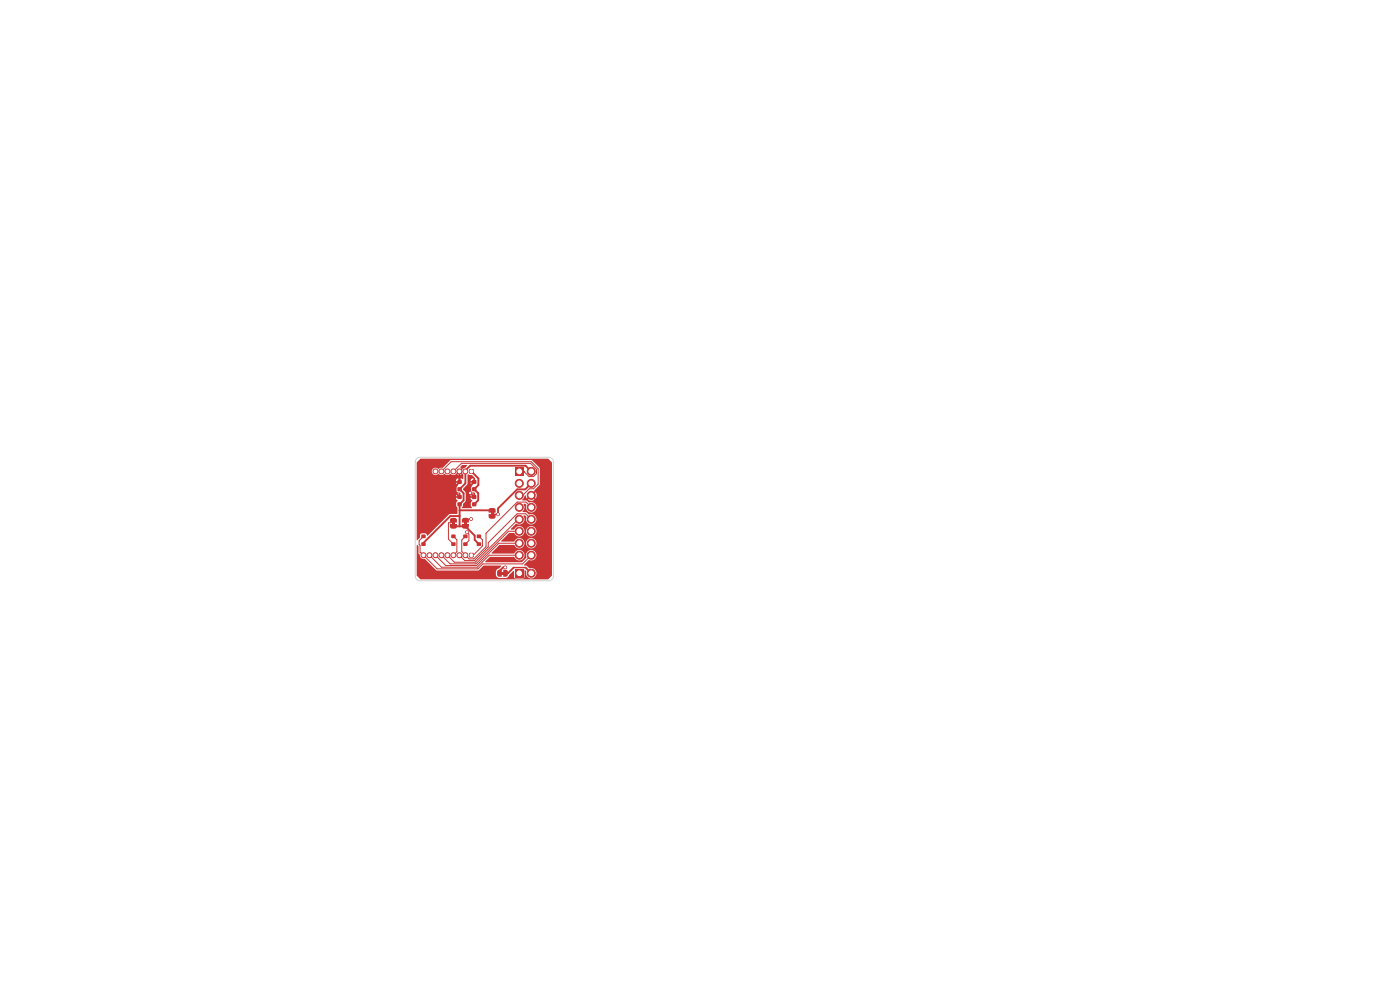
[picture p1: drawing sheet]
<svg xmlns="http://www.w3.org/2000/svg" width="297mm" height="210mm" viewBox="0 0 297 210" stroke-linecap="round" stroke-linejoin="round" font-family="sans-serif">
<g fill="#c83434">
<path d="M95.9 110.8h.6v.4h-.6z"/>
<path d="M98.4 110.8h.6v.4h-.6z"/>
<path d="M106.4 121.3h.4v.6h-.4z"/>
<path d="M104.1 108.7h.6v.4h-.6z"/>
<path d="M95.4 111.2h1.5v.6l-.4 .3h-.8l-.2-.3z"/>
<path d="M95.5 110l.4-.1h.7l.3 .3v.7h-1.5z"/>
<path d="M100.2 103.4h.8v.8h-.8z"/>
<path d="M100.2 101.8h.8v.8h-.8z"/>
<path d="M97.1 103.4h.8v.8h-.8z"/>
<path d="M97.1 101.8h.8v.8h-.8z"/>
<path d="M98 111.2h1.5l-.1 .6-.4 .3h-.7l-.3-.3z"/>
<path d="M98.1 110l.3-.1h.8l.2 .3 .1 .7h-1.5z"/>
<path d="M101.2 115.1h.8v.7h-.8z"/>
<path d="M101.2 113.4h.8v.7h-.8z"/>
<path d="M98.3 115.1h.8v.7h-.8z"/>
<path d="M98.3 113.4h.8v.7h-.8z"/>
<path d="M105.6 121l.8-.1v1.5l-.6-.1-.3-.3v-.7z"/>
<path d="M106.7 120.9h.7l.3 .3v.7l-.3 .4-.7 .1z"/>
<path d="M103.6 109.1h1.5v.6l-.4 .3h-.7l-.3-.3z"/>
<path d="M103.8 107.9l.3-.1h.7l.3 .3v.7h-1.5z"/>
<path d="M89.4 115.1h.9v.7h-.9z"/>
<path d="M89.4 113.4h.9v.7h-.9z"/>
<path d="M109.3 99.2h1.7v1.7h-1.7z"/>
</g>
<g fill="#c83434" stroke="#c83434" stroke-width=".21">
<circle cx="112.7" cy="100" r=".85"/>
<circle cx="110.2" cy="102.5" r=".85"/>
<circle cx="112.7" cy="102.5" r=".85"/>
<circle cx="110.2" cy="105.1" r=".85"/>
<circle cx="112.7" cy="105.1" r=".85"/>
<circle cx="110.2" cy="107.6" r=".85"/>
<circle cx="112.7" cy="107.6" r=".85"/>
<circle cx="110.2" cy="110.2" r=".85"/>
<circle cx="112.7" cy="110.2" r=".85"/>
<circle cx="110.2" cy="112.7" r=".85"/>
<circle cx="112.7" cy="112.7" r=".85"/>
<circle cx="110.2" cy="115.2" r=".85"/>
<circle cx="112.7" cy="115.2" r=".85"/>
<circle cx="110.2" cy="117.8" r=".85"/>
<circle cx="112.7" cy="117.8" r=".85"/>
</g>
<path d="M109.3 120.8h1.7v1.7h-1.7z" fill="#c83434"/>
<circle cx="112.7" cy="121.6" r=".85" fill="#c83434" stroke="#c83434" stroke-width=".21"/>
<g fill="#c83434">
<path d="M100.2 106.6h.8v.8h-.8z"/>
<path d="M100.2 105h.8v.8h-.8z"/>
<path d="M97.1 106.6h.8v.8h-.8z"/>
<path d="M97.1 105h.8v.8h-.8z"/>
<path d="M99.6 99.6h.8v.8h-.8z"/>
</g>
<g fill="#c83434" stroke="#c83434" stroke-width=".21">
<circle cx="98.7" cy="100" r=".52"/>
<circle cx="97.5" cy="100" r=".52"/>
<circle cx="96.2" cy="100" r=".52"/>
<circle cx="94.9" cy="100" r=".52"/>
<circle cx="93.7" cy="100" r=".52"/>
<circle cx="92.4" cy="100" r=".52"/>
</g>
<path d="M99.6 117.3h.8v.9h-.8z" fill="#c83434"/>
<g fill="#c83434" stroke="#c83434" stroke-width=".21">
<circle cx="98.7" cy="117.8" r=".52"/>
<circle cx="97.5" cy="117.8" r=".52"/>
<circle cx="96.2" cy="117.8" r=".52"/>
<circle cx="94.9" cy="117.8" r=".52"/>
<circle cx="93.7" cy="117.8" r=".52"/>
<circle cx="92.4" cy="117.8" r=".52"/>
<circle cx="91.1" cy="117.8" r=".52"/>
<circle cx="89.8" cy="117.8" r=".52"/>
</g>
<g fill="#c83434">
<path d="M95.8 115.1h.8v.7h-.8z"/>
<path d="M95.8 113.4h.8v.7h-.8z"/>
</g>
<g fill="#c83434" stroke="#c83434" stroke-width=".21">
<circle cx="99.8" cy="104.6" r=".3"/>
<circle cx="107.2" cy="120.4" r=".3"/>
<circle cx="105.6" cy="109.1" r=".3"/>
<circle cx="99.9" cy="110.1" r=".3"/>
<circle cx="99.1" cy="112.9" r=".3"/>
</g>
<g fill="none" stroke="#c83434" stroke-width=".4">
<path d="M96.2 111.7h2.5l2 1.9v.9l.9 .9M97.5 100v2.2M97.5 102.2h.1M97.5 109.5h-2l-5.7 5.7v.2M97.5 108.3h6.9M97.5 102.2l-.8 .9v1.5l.8 .8M100 100l1.5 1.5v1.4l-.9 .9 .8 .8v1.5l-.8 .9M100.6 102.2l-.8 .9v1.5l.8 .8M112.7 100l-1.2-1.2h-11.8l-1 1v2.7l-1.2 1.3 .8 .8v1.5l-.8 .9v4.7M112.7 102.5l-1.3 1.3h-1.7l-4.1 4.1v1.2M107.2 120.4h-.5l-.8 .7v.5M109 120.4l-1.2 1.2h-.6"/>
<path d="M111.5 120.4l1.2 1.2"/>
</g>
<path d="M105.6 109.1h-.8l-.4 .5M109 120.4h2.5" fill="none" stroke="#c83434" stroke-width=".3"/>
<g fill="none" stroke="#c83434" stroke-width=".21">
<path d="M89.8 113.8l-.9 .9v.8l.2 .2v1.5h.2l3.4 3.5h8.7l1-1.1h8.5l1.8-1.8M91.1 117.8l2.6 2.5h7.5l2.6-2.5h6.4M93.6 100l2.1-2.1h17l1.5 1.5v3.3l-1 1h-.9l-1.4 1.4h-.7M96.2 100l1.7-1.7h14.7l1.2 1.3v.9l-.6 .6h-1l-.9-1.1h-1.1M96.2 113.8l.7 .7v2.5l-.7 .8M96.2 110.4l-.6 .5h-.5v3.5l1.1 1M99.1 112.9l.4 .4v1.4l-.8 .7M99.9 110.1h-.9l-.3 .3M101.6 113.8l.7 .7v1.3l-1.9 2h-.4M110.2 110.2h-.3l-9.1 9.1h-4.4l-1.5-1.5M110.2 112.7h-2.3l-6.9 6.9h-5.5l-1.9-1.8M110.2 115.2h-4.4l-4.7 4.8h-6.5l-2.2-2.2"/>
<path d="M112.7 107.6l-1.1-1.1h-1.9l-6.6 6.6v2.9l-2.6 2.6h-1l-1.5-1.6v-2.5l.7-.7M112.7 110.2l-1.2-1.2h-1.8l-6.1 6.1v.9l-2.9 2.9h-2.1l-1.1-1.1"/>
</g>
<g fill="#c83434">
<path d="M89.2 97.3h27.1l.8 .8v24l-.8 .8h-27.1l-.8-.8 .1-6.5 .3 .2v1.5l.2 .3a.98 .98 0 0 0 1.1 1l2.6 2.4h8.7l1.2-1h3.6l.1 .1-.8 .7-.3 .4 .1 1 .6 .4 1.7-.1 1.3-1.4 .2 1.5 2 .1 .2-.2v-1.5l.1-.1a.71 .71 0 0 1 .2 1 1.12 1.12 0 0 0 1.5 .7 1.12 1.12 0 0 0 .7-1.4 1.12 1.12 0 0 0-1.5-.7l-.6-.5-.6-.1 1.1-1.1a1.14 1.14 0 0 0 1.6-.8 1.14 1.14 0 0 0-1.3-1.3 1.14 1.14 0 0 0-.8 1.6l-1 1-7.8-.1 1.1-1.1h5a1.11 1.11 0 0 0 1.7 .7 1.11 1.11 0 0 0 .2-1.7 1.11 1.11 0 0 0-1.8 .3h-4.8l1.7-1.8h3.1a1.11 1.11 0 0 0 1.3 .7 1.11 1.11 0 0 0 .9-1.1h.3v.1a1.1 1.1 0 0 0 1.7 .9 1.1 1.1 0 0 0 0-1.9 1.1 1.1 0 0 0-1.7 .9h-.3l-.1-.2a1.15 1.15 0 0 0-1-.9 1.15 1.15 0 0 0-1.2 .8h-2.6l-.1-.1 1.7-1.7h1.1a1.11 1.11 0 0 0 1.3 .7 1.11 1.11 0 0 0 .9-1.2h.3v.2a1.1 1.1 0 0 0 1.7 .8 1.1 1.1 0 0 0 0-1.8 1.1 1.1 0 0 0-1.7 .8h-.3l-.1-.2a1.15 1.15 0 0 0-1-.8 1.15 1.15 0 0 0-1.2 .7h-.5l-.1-.1 1.1-1.1a1.16 1.16 0 0 0 1.5-.2 1.16 1.16 0 0 0 0-1.5h.4l.3 .2a1.11 1.11 0 0 0 .6 1.7 1.11 1.11 0 0 0 1.4-1.1 1.11 1.11 0 0 0-1.4-1.1l-.6-.4-.8-.1a1.7 1.7 0 0 0 .2-1.7h.4l.2 .2a1.12 1.12 0 0 0 1 1.6 1.12 1.12 0 0 0 1.1-1.4 1.12 1.12 0 0 0-1.6-.7l-.5-.4-.9-.1 .6-1.1 .4 .8 .4-.5 .3 .2-.5 .5a1.14 1.14 0 0 0 1.4 0l-.5-.5 .3-.2 .5 .4a1.14 1.14 0 0 0-.1-1.3l-.4 .5-.3-.3 1.6-1.8v-3.4l-1.8-1.8h-17l-1.8 1.6-.5 .1a.47 .47 0 0 1-.8 0 .8 .8 0 0 0-.9 1 .8 .8 0 0 0 1.4 .2l.1 .1a1.04 1.04 0 0 0 1.2-.1 .95 .95 0 0 0 1.2 0 .78 .78 0 0 0 1.3-.2l.3-.3 .2 .3-.4 .4 .7 .1 .2-.1-.4-.4 .3-.3 .5 .7v.9l-.6-.1v.6l-.2 .3h-.8l.1 .3 .3 .3-.3 .4v.8l.9 .4v.8l-.3 .2h-.7l.1 .3 .3 .3-.3 .5v.6l.2 .4v1.3l-1.7 .1-4.6 4.5-.5-.5-.8 .1-.3 .3v.5l-.6 .6-.1-9.4h8.9v-.5l-.4 .1-.2 .4h-8.3v-3.2l8.9 .1v-.6l-.4 .1-.2 .4h-8.3v-3.9z"/>
<path d="M99.2 100.6l1 .2 .6 .6v.8l-.3 .2-.7 .1 .4 .5-.3 .4v.7l.2 .3 .6 .2 .1 .7-.3 .3h-.7l.1 .3 .3 .3-.3 .5v.6l.2 .5h-2.1v-.1l.2-.4v-.4l.6-.6v-1.1h1.6v-.5l-.4 .1-.2 .4h-1v-.7l-.6-.7 .9-1.1 .1-.7 1.2 .1v-.6l-.4 .1-.2 .4h-.6z"/>
<path d="M97.6 99l.5-.4 1 .1-1.3 1.3-.3-.3 .4-.4z"/>
</g>
<path d="M88.4 97.3l.7-.3h27.3a1 1 0 0 1 1 1v24.2a1 1 0 0 1-1 1h-27.3a1 1 0 0 1-1-1v-24.2z" fill="none" stroke="#d0d2cd" stroke-width=".21"/>
<g fill="#fff" stroke="#fff" stroke-width=".21">
<circle cx="99.8" cy="104.6" r=".15"/>
<circle cx="107.2" cy="120.4" r=".15"/>
<circle cx="105.6" cy="109.1" r=".15"/>
<circle cx="99.9" cy="110.1" r=".15"/>
<circle cx="99.1" cy="112.9" r=".15"/>
<circle cx="110.2" cy="100" r=".5"/>
<circle cx="112.7" cy="100" r=".5"/>
<circle cx="110.2" cy="102.5" r=".5"/>
<circle cx="112.7" cy="102.5" r=".5"/>
<circle cx="110.2" cy="105.1" r=".5"/>
<circle cx="112.7" cy="105.1" r=".5"/>
<circle cx="110.2" cy="107.6" r=".5"/>
<circle cx="112.7" cy="107.6" r=".5"/>
<circle cx="110.2" cy="110.2" r=".5"/>
<circle cx="112.7" cy="110.2" r=".5"/>
<circle cx="110.2" cy="112.7" r=".5"/>
<circle cx="112.7" cy="112.7" r=".5"/>
<circle cx="110.2" cy="115.2" r=".5"/>
<circle cx="112.7" cy="115.2" r=".5"/>
<circle cx="110.2" cy="117.8" r=".5"/>
<circle cx="112.7" cy="117.8" r=".5"/>
<circle cx="110.2" cy="121.6" r=".5"/>
<circle cx="112.7" cy="121.6" r=".5"/>
<circle cx="100" cy="100" r=".3"/>
<circle cx="98.7" cy="100" r=".3"/>
<circle cx="97.5" cy="100" r=".3"/>
<circle cx="96.2" cy="100" r=".3"/>
<circle cx="94.9" cy="100" r=".3"/>
<circle cx="93.7" cy="100" r=".3"/>
<circle cx="92.4" cy="100" r=".3"/>
<circle cx="100" cy="117.8" r=".3"/>
<circle cx="98.7" cy="117.8" r=".3"/>
<circle cx="97.5" cy="117.8" r=".3"/>
<circle cx="96.2" cy="117.8" r=".3"/>
<circle cx="94.9" cy="117.8" r=".3"/>
<circle cx="93.7" cy="117.8" r=".3"/>
<circle cx="92.4" cy="117.8" r=".3"/>
<circle cx="91.1" cy="117.8" r=".3"/>
<circle cx="89.8" cy="117.8" r=".3"/>
</g>
</svg>
